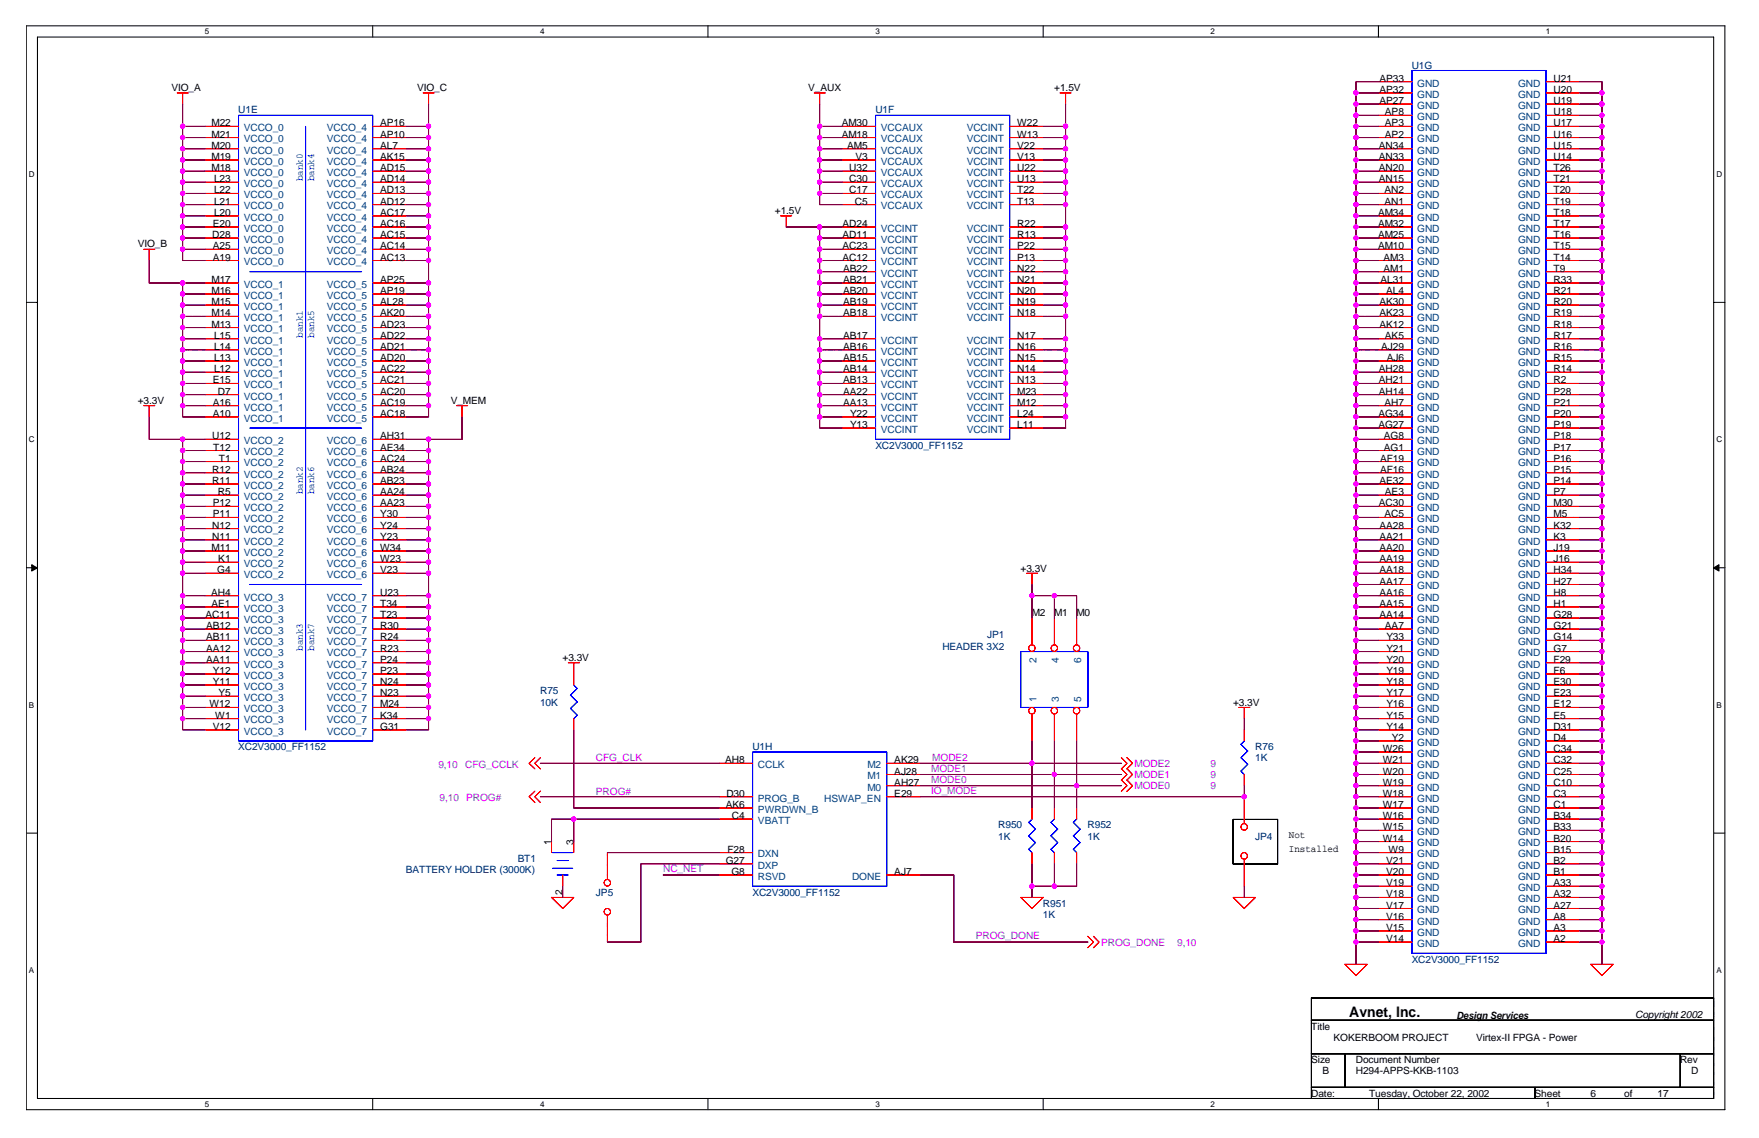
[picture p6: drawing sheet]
<svg xmlns="http://www.w3.org/2000/svg" width="432mm" height="279mm" viewBox="0 0 432 279" stroke-linecap="round" stroke-linejoin="round" font-family="sans-serif">
<defs><g id="words">
<text font-size="3.6" x="331.2" y="249.7">Avnet, Inc.</text>
<g font-size="2.5" fill="#000080">
<text x="346.5" y="16.9">U1G</text>
<text x="58.5" y="27.9">U1E</text>
<text x="214.9" y="27.9">U1F</text>
<text x="214.9" y="110.2">XC2V3000_FF1152</text>
<text x="231.4" y="159.5">HEADER 3X2</text>
<text x="242.3" y="156.8">JP1</text>
<text x="132.6" y="170.5">R75</text>
<text x="132.6" y="173.2">10K</text>
<text x="58.5" y="184.2">XC2V3000_FF1152</text>
<text x="184.7" y="184.2">U1H</text>
<text x="308.1" y="184.2">R76</text>
<text x="308.1" y="186.9">1K</text>
<text x="245.1" y="203.4">R950</text>
<text x="267" y="203.4">R952</text>
<text x="245.1" y="206.2">1K</text>
<text x="267" y="206.2">1K</text>
<text x="308.1" y="206.2">JP4</text>
<text x="99.7" y="214.4">BATTERY HOLDER (3000K)</text>
<text x="127.1" y="211.6">BT1</text>
<text x="146.3" y="219.9">JP5</text>
<text x="184.7" y="219.9">XC2V3000_FF1152</text>
<text x="256" y="222.6">R951</text>
<text x="256" y="225.3">1K</text>
<text x="346.5" y="236.3">XC2V3000_FF1152</text>
</g>
<g font-size="2.5">
<text x="42.1" y="22.4">VIO_A</text>
<text x="102.4" y="22.4">VIO_C</text>
<text x="198.4" y="22.4">V_AUX</text>
<text x="258.8" y="22.4">+1.5V</text>
<text x="338.6" y="20.1">AP33</text>
<text x="338.6" y="22.8">AP32</text>
<text x="381.4" y="20.1">U21</text>
<text x="381.4" y="22.8">U20</text>
<text x="338.6" y="25.6">AP27</text>
<text x="340" y="28.3">AP8</text>
<text x="381.4" y="25.6">U19</text>
<text x="381.4" y="28.3">U18</text>
<text x="51.9" y="33.8">M21</text>
<text x="51.9" y="31">M22</text>
<text x="93.3" y="33.8">AP10</text>
<text x="93.3" y="31">AP16</text>
<text x="206.6" y="31">AM30</text>
<text x="206.6" y="33.8">AM18</text>
<text x="249.7" y="31">W22</text>
<text x="249.7" y="33.8">W13</text>
<text x="340" y="31">AP3</text>
<text x="340" y="33.8">AP2</text>
<text x="381.4" y="31">U17</text>
<text x="381.4" y="33.8">U16</text>
<text x="51.9" y="39.3">M19</text>
<text x="51.9" y="36.5">M20</text>
<text x="93.3" y="39.3">AK15</text>
<text x="93.3" y="36.5">AL7</text>
<text x="208" y="36.5">AM5</text>
<text x="210" y="39.3">V3</text>
<text x="249.7" y="36.5">V22</text>
<text x="249.7" y="39.3">V13</text>
<text x="338.5" y="36.5">AN34</text>
<text x="338.5" y="39.3">AN33</text>
<text x="381.4" y="36.5">U15</text>
<text x="381.4" y="39.3">U14</text>
<text x="51.9" y="42">M18</text>
<text x="52.5" y="47.5">L22</text>
<text x="52.5" y="44.7">L23</text>
<text x="93.3" y="47.5">AD13</text>
<text x="93.3" y="44.7">AD14</text>
<text x="93.3" y="42">AD15</text>
<text x="208.5" y="42">U32</text>
<text x="208.5" y="44.7">C30</text>
<text x="208.5" y="47.5">C17</text>
<text x="249.7" y="42">U22</text>
<text x="249.7" y="44.7">U13</text>
<text x="249.7" y="47.5">T22</text>
<text x="338.5" y="42">AN20</text>
<text x="338.5" y="44.7">AN15</text>
<text x="339.9" y="47.5">AN2</text>
<text x="381.4" y="42">T26</text>
<text x="381.4" y="44.7">T21</text>
<text x="381.4" y="47.5">T20</text>
<text x="52.5" y="53">L20</text>
<text x="52.5" y="50.2">L21</text>
<text x="93.3" y="53">AC17</text>
<text x="93.3" y="50.2">AD12</text>
<text x="190.2" y="52.5">+1.5V</text>
<text x="209.8" y="50.2">C5</text>
<text x="249.7" y="50.2">T13</text>
<text x="338.3" y="53">AM34</text>
<text x="339.9" y="50.2">AN1</text>
<text x="381.4" y="50.2">T19</text>
<text x="381.4" y="53">T18</text>
<text x="52.1" y="58.5">D28</text>
<text x="52.2" y="55.8">E20</text>
<text x="93.3" y="58.5">AC15</text>
<text x="93.3" y="55.8">AC16</text>
<text x="206.8" y="55.8">AD24</text>
<text x="206.8" y="58.5">AD11</text>
<text x="249.7" y="55.8">R22</text>
<text x="249.7" y="58.5">R13</text>
<text x="338.3" y="55.8">AM32</text>
<text x="338.3" y="58.5">AM25</text>
<text x="381.4" y="55.8">T17</text>
<text x="381.4" y="58.5">T16</text>
<text x="33.8" y="60.7">VIO_B</text>
<text x="52.2" y="64">A19</text>
<text x="52.2" y="61.2">A25</text>
<text x="93.3" y="64">AC13</text>
<text x="93.3" y="61.2">AC14</text>
<text x="206.8" y="61.2">AC23</text>
<text x="206.8" y="64">AC12</text>
<text x="249.7" y="61.2">P22</text>
<text x="249.7" y="64">P13</text>
<text x="338.3" y="61.2">AM10</text>
<text x="339.6" y="64">AM3</text>
<text x="381.4" y="61.2">T15</text>
<text x="381.4" y="64">T14</text>
<text x="51.9" y="69.5">M17</text>
<text x="93.3" y="69.5">AP25</text>
<text x="207" y="66.7">AB22</text>
<text x="207" y="69.5">AB21</text>
<text x="249.7" y="66.7">N22</text>
<text x="249.7" y="69.5">N21</text>
<text x="338.9" y="69.5">AL31</text>
<text x="339.6" y="66.7">AM1</text>
<text x="381.4" y="66.7">T9</text>
<text x="381.4" y="69.5">R33</text>
<text x="51.9" y="77.7">M14</text>
<text x="51.9" y="74.9">M15</text>
<text x="51.9" y="72.2">M16</text>
<text x="93.3" y="77.7">AK20</text>
<text x="93.3" y="74.9">AL28</text>
<text x="93.3" y="72.2">AP19</text>
<text x="207" y="72.2">AB20</text>
<text x="207" y="74.9">AB19</text>
<text x="207" y="77.7">AB18</text>
<text x="249.7" y="72.2">N20</text>
<text x="249.7" y="74.9">N19</text>
<text x="249.7" y="77.7">N18</text>
<text x="338.6" y="74.9">AK30</text>
<text x="338.6" y="77.7">AK23</text>
<text x="340.3" y="72.2">AL4</text>
<text x="381.4" y="72.2">R21</text>
<text x="381.4" y="74.9">R20</text>
<text x="381.4" y="77.7">R19</text>
<text x="51.9" y="80.4">M13</text>
<text x="52.5" y="83.2">L15</text>
<text x="93.3" y="83.2">AD22</text>
<text x="93.3" y="80.4">AD23</text>
<text x="207" y="83.2">AB17</text>
<text x="249.7" y="83.2">N17</text>
<text x="338.6" y="80.4">AK12</text>
<text x="340" y="83.2">AK5</text>
<text x="381.4" y="80.4">R18</text>
<text x="381.4" y="83.2">R17</text>
<text x="52.5" y="88.6">L13</text>
<text x="52.5" y="85.9">L14</text>
<text x="93.3" y="88.6">AD20</text>
<text x="93.3" y="85.9">AD21</text>
<text x="207" y="85.9">AB16</text>
<text x="207" y="88.6">AB15</text>
<text x="249.7" y="85.9">N16</text>
<text x="249.7" y="88.6">N15</text>
<text x="339" y="85.9">AJ29</text>
<text x="340.4" y="88.6">AJ6</text>
<text x="381.4" y="85.9">R16</text>
<text x="381.4" y="88.6">R15</text>
<text x="52.2" y="94.1">E15</text>
<text x="52.5" y="91.4">L12</text>
<text x="93.3" y="91.4">AC22</text>
<text x="93.3" y="94.1">AC21</text>
<text x="207" y="91.4">AB14</text>
<text x="207" y="94.1">AB13</text>
<text x="249.7" y="91.4">N14</text>
<text x="249.7" y="94.1">N13</text>
<text x="338.5" y="91.4">AH28</text>
<text x="338.5" y="94.1">AH21</text>
<text x="381.4" y="91.4">R14</text>
<text x="381.4" y="94.1">R2</text>
<text x="33.8" y="99.2">+3.3V</text>
<text x="52.2" y="99.6">A16</text>
<text x="53.5" y="96.9">D7</text>
<text x="93.3" y="99.6">AC19</text>
<text x="93.3" y="96.9">AC20</text>
<text x="110.7" y="99.2">V_MEM</text>
<text x="207" y="96.9">AA22</text>
<text x="207" y="99.6">AA13</text>
<text x="249.7" y="96.9">M23</text>
<text x="249.7" y="99.6">M12</text>
<text x="338.5" y="96.9">AH14</text>
<text x="339.9" y="99.6">AH7</text>
<text x="381.4" y="96.9">P28</text>
<text x="381.4" y="99.6">P21</text>
<text x="52.1" y="107.9">U12</text>
<text x="52.2" y="102.4">A10</text>
<text x="93.3" y="107.9">AH31</text>
<text x="93.3" y="102.4">AC18</text>
<text x="208.7" y="102.4">Y22</text>
<text x="208.7" y="105.1">Y13</text>
<text x="249.7" y="102.4">L24</text>
<text x="249.7" y="105.1">L11</text>
<text x="338.4" y="102.4">AG34</text>
<text x="338.4" y="105.1">AG27</text>
<text x="339.7" y="107.9">AG8</text>
<text x="381.4" y="102.4">P20</text>
<text x="381.4" y="105.1">P19</text>
<text x="381.4" y="107.9">P18</text>
<text x="52.4" y="110.6">T12</text>
<text x="53.7" y="113.3">T1</text>
<text x="93.3" y="113.3">AC24</text>
<text x="93.3" y="110.6">AE34</text>
<text x="338.8" y="113.3">AF19</text>
<text x="339.7" y="110.6">AG1</text>
<text x="381.4" y="110.6">P17</text>
<text x="381.4" y="113.3">P16</text>
<text x="52.1" y="118.8">R11</text>
<text x="52.1" y="116.1">R12</text>
<text x="93.3" y="118.8">AB23</text>
<text x="93.3" y="116.1">AB24</text>
<text x="338.6" y="118.8">AE32</text>
<text x="338.8" y="116.1">AF16</text>
<text x="381.4" y="116.1">P15</text>
<text x="381.4" y="118.8">P14</text>
<text x="52.2" y="124.3">P12</text>
<text x="53.5" y="121.6">R5</text>
<text x="93.3" y="124.3">AA23</text>
<text x="93.3" y="121.6">AA24</text>
<text x="338.5" y="124.3">AC30</text>
<text x="340" y="121.6">AE3</text>
<text x="381.4" y="121.6">P7</text>
<text x="381.4" y="124.3">M30</text>
<text x="52.1" y="129.8">N12</text>
<text x="52.2" y="127">P11</text>
<text x="93.3" y="129.8">Y24</text>
<text x="93.3" y="127">Y30</text>
<text x="338.6" y="129.8">AA28</text>
<text x="339.9" y="127">AC5</text>
<text x="381.4" y="127">M5</text>
<text x="381.4" y="129.8">K32</text>
<text x="51.9" y="135.3">M11</text>
<text x="52.1" y="132.5">N11</text>
<text x="93.3" y="135.3">W34</text>
<text x="93.3" y="132.5">Y23</text>
<text x="338.6" y="132.5">AA21</text>
<text x="338.6" y="135.3">AA20</text>
<text x="381.4" y="132.5">K3</text>
<text x="381.4" y="135.3">J19</text>
<text x="53.3" y="140.8">G4</text>
<text x="53.6" y="138">K1</text>
<text x="93.3" y="140.8">V23</text>
<text x="93.3" y="138">W23</text>
<text x="250.5" y="140.3">+3.3V</text>
<text x="338.6" y="138">AA19</text>
<text x="338.6" y="140.8">AA18</text>
<text x="338.6" y="143.5">AA17</text>
<text x="381.4" y="138">J16</text>
<text x="381.4" y="140.8">H34</text>
<text x="381.4" y="143.5">H27</text>
<text x="51.8" y="146.3">AH4</text>
<text x="51.9" y="149">AE1</text>
<text x="93.3" y="149">T34</text>
<text x="93.3" y="146.3">U23</text>
<text x="338.6" y="146.3">AA16</text>
<text x="338.6" y="149">AA15</text>
<text x="381.4" y="146.3">H8</text>
<text x="381.4" y="149">H1</text>
<text x="50.5" y="151.8">AC11</text>
<text x="50.6" y="154.5">AB12</text>
<text x="93.3" y="154.5">R30</text>
<text x="93.3" y="151.8">T23</text>
<text x="253.3" y="151.3">M2</text>
<text x="258.8" y="151.3">M1</text>
<text x="264.2" y="151.3">M0</text>
<text x="338.6" y="151.8">AA14</text>
<text x="340" y="154.5">AA7</text>
<text x="381.4" y="151.8">G28</text>
<text x="381.4" y="154.5">G21</text>
<text x="50.6" y="157.2">AB11</text>
<text x="50.6" y="160">AA12</text>
<text x="93.3" y="157.2">R24</text>
<text x="93.3" y="160">R23</text>
<text x="340.3" y="157.2">Y33</text>
<text x="340.3" y="160">Y21</text>
<text x="381.4" y="157.2">G14</text>
<text x="381.4" y="160">G7</text>
<text x="50.6" y="162.7">AA11</text>
<text x="52.3" y="165.5">Y12</text>
<text x="93.3" y="162.7">P24</text>
<text x="93.3" y="165.5">P23</text>
<text x="138.1" y="162.3">+3.3V</text>
<text x="340.3" y="162.7">Y20</text>
<text x="340.3" y="165.5">Y19</text>
<text x="381.4" y="162.7">F29</text>
<text x="381.4" y="165.5">F6</text>
<text x="51.4" y="173.7">W12</text>
<text x="52.3" y="168.2">Y11</text>
<text x="53.6" y="170.9">Y5</text>
<text x="93.3" y="168.2">N24</text>
<text x="93.3" y="170.9">N23</text>
<text x="93.3" y="173.7">M24</text>
<text x="302.7" y="173.2">+3.3V</text>
<text x="340.3" y="168.2">Y18</text>
<text x="340.3" y="170.9">Y17</text>
<text x="340.3" y="173.7">Y16</text>
<text x="381.4" y="168.2">E30</text>
<text x="381.4" y="170.9">E23</text>
<text x="381.4" y="173.7">E12</text>
<text x="52.2" y="179.2">V12</text>
<text x="52.8" y="176.4">W1</text>
<text x="93.3" y="176.4">K34</text>
<text x="93.3" y="179.2">G31</text>
<text x="340.3" y="176.4">Y15</text>
<text x="340.3" y="179.2">Y14</text>
<text x="381.4" y="176.4">E5</text>
<text x="381.4" y="179.2">D31</text>
<text x="339.5" y="184.7">W26</text>
<text x="341.7" y="181.9">Y2</text>
<text x="381.4" y="181.9">D4</text>
<text x="381.4" y="184.7">C34</text>
<text x="178" y="187.4">AH8</text>
<text x="219.5" y="190.2">AJ28</text>
<text x="219.5" y="187.4">AK29</text>
<text x="339.5" y="187.4">W21</text>
<text x="339.5" y="190.2">W20</text>
<text x="381.4" y="187.4">C32</text>
<text x="381.4" y="190.2">C25</text>
<text x="178.3" y="195.6">D30</text>
<text x="219.5" y="192.9">AH27</text>
<text x="219.5" y="195.6">E29</text>
<text x="339.5" y="192.9">W19</text>
<text x="339.5" y="195.6">W18</text>
<text x="381.4" y="192.9">C10</text>
<text x="381.4" y="195.6">C3</text>
<text x="178.1" y="198.4">AK6</text>
<text x="179.7" y="201.1">C4</text>
<text x="339.5" y="198.4">W17</text>
<text x="339.5" y="201.1">W16</text>
<text x="339.5" y="203.9">W15</text>
<text x="381.4" y="198.4">C1</text>
<text x="381.4" y="201.1">B34</text>
<text x="381.4" y="203.9">B33</text>
<text x="135.3" y="207.5" transform="rotate(-90 135.3 207.5)">1</text>
<text x="140.8" y="207.5" transform="rotate(-90 140.8 207.5)">3</text>
<text x="178.6" y="209.3">F28</text>
<text x="316.4" y="205.9">Not</text>
<text x="316.4" y="209.3">Installed</text>
<text x="339.5" y="206.6">W14</text>
<text x="340.8" y="209.3">W9</text>
<text x="381.4" y="206.6">B20</text>
<text x="381.4" y="209.3">B15</text>
<text x="178.2" y="212.1">G27</text>
<text x="179.5" y="214.8">G8</text>
<text x="219.5" y="214.8">AJ7</text>
<text x="340.3" y="212.1">V21</text>
<text x="340.3" y="214.8">V20</text>
<text x="381.4" y="212.1">B2</text>
<text x="381.4" y="214.8">B1</text>
<text x="138" y="219.7" transform="rotate(-90 138 219.7)">2</text>
<text x="340.3" y="217.6">V19</text>
<text x="340.3" y="220.3">V18</text>
<text x="381.4" y="217.6">A33</text>
<text x="381.4" y="220.3">A32</text>
<text x="340.3" y="223.1">V17</text>
<text x="340.3" y="225.8">V16</text>
<text x="381.4" y="223.1">A27</text>
<text x="381.4" y="225.8">A8</text>
<text x="340.3" y="228.6">V15</text>
<text x="340.3" y="231.3">V14</text>
<text x="381.4" y="228.6">A3</text>
<text x="381.4" y="231.3">A2</text>
<text x="357.5" y="250.1">Design Services</text>
<text x="401.4" y="250">Copyright 2002</text>
<text x="321.9" y="252.8">Title</text>
<text x="327.4" y="255.5">KOKERBOOM PROJECT</text>
<text x="362.4" y="255.5">Virtex-II FPGA - Power</text>
<text x="321.9" y="261">Size</text>
<text x="324.6" y="263.8">B</text>
<text x="332.8" y="263.8">H294-APPS-KKB-1103</text>
<text x="332.8" y="261">Document Number</text>
<text x="412.4" y="261">Rev</text>
<text x="415.1" y="263.8">D</text>
<text x="321.9" y="269.2">Date:</text>
<text x="336.1" y="269.2">Tuesday, October 22, 2002</text>
<text x="376.7" y="269.2">Sheet</text>
<text x="390.4" y="269.2">6</text>
<text x="398.7" y="269.2">of</text>
<text x="406.9" y="269.2">17</text>
</g>
<g font-size="2.5" fill="#004080">
<text x="347.9" y="21.3">GND</text>
<text x="372.7" y="21.3">GND</text>
<text x="347.9" y="24">GND</text>
<text x="347.9" y="26.8">GND</text>
<text x="347.9" y="29.5">GND</text>
<text x="372.7" y="24">GND</text>
<text x="372.7" y="26.8">GND</text>
<text x="372.7" y="29.5">GND</text>
<text x="59.9" y="35">VCCO_0</text>
<text x="59.9" y="32.2">VCCO_0</text>
<text x="80.3" y="35">VCCO_4</text>
<text x="80.3" y="32.2">VCCO_4</text>
<text x="216.2" y="32.2">VCCAUX</text>
<text x="216.2" y="35">VCCAUX</text>
<text x="237.3" y="32.2">VCCINT</text>
<text x="237.3" y="35">VCCINT</text>
<text x="347.9" y="32.2">GND</text>
<text x="347.9" y="35">GND</text>
<text x="372.7" y="32.2">GND</text>
<text x="372.7" y="35">GND</text>
<text x="59.9" y="40.5">VCCO_0</text>
<text x="59.9" y="37.7">VCCO_0</text>
<text x="80.3" y="40.5">VCCO_4</text>
<text x="80.3" y="37.7">VCCO_4</text>
<text x="216.2" y="37.7">VCCAUX</text>
<text x="216.2" y="40.5">VCCAUX</text>
<text x="237.3" y="37.7">VCCINT</text>
<text x="237.3" y="40.5">VCCINT</text>
<text x="347.9" y="37.7">GND</text>
<text x="347.9" y="40.5">GND</text>
<text x="372.7" y="37.7">GND</text>
<text x="372.7" y="40.5">GND</text>
<text x="59.9" y="45.9">VCCO_0</text>
<text x="59.9" y="43.2">VCCO_0</text>
<text x="80.3" y="45.9">VCCO_4</text>
<text x="80.3" y="43.2">VCCO_4</text>
<text x="216.2" y="43.2">VCCAUX</text>
<text x="216.2" y="45.9">VCCAUX</text>
<text x="237.3" y="43.2">VCCINT</text>
<text x="237.3" y="45.9">VCCINT</text>
<text x="347.9" y="43.2">GND</text>
<text x="347.9" y="45.9">GND</text>
<text x="372.7" y="43.2">GND</text>
<text x="372.7" y="45.9">GND</text>
<text x="59.9" y="51.4">VCCO_0</text>
<text x="59.9" y="48.7">VCCO_0</text>
<text x="80.3" y="51.4">VCCO_4</text>
<text x="80.3" y="48.7">VCCO_4</text>
<text x="216.2" y="48.7">VCCAUX</text>
<text x="216.2" y="51.4">VCCAUX</text>
<text x="237.3" y="48.7">VCCINT</text>
<text x="237.3" y="51.4">VCCINT</text>
<text x="347.9" y="48.7">GND</text>
<text x="347.9" y="51.4">GND</text>
<text x="372.7" y="48.7">GND</text>
<text x="372.7" y="51.4">GND</text>
<text x="59.9" y="59.6">VCCO_0</text>
<text x="59.9" y="56.9">VCCO_0</text>
<text x="59.9" y="54.2">VCCO_0</text>
<text x="80.3" y="59.6">VCCO_4</text>
<text x="80.3" y="56.9">VCCO_4</text>
<text x="80.3" y="54.2">VCCO_4</text>
<text x="216.2" y="56.9">VCCINT</text>
<text x="216.2" y="59.6">VCCINT</text>
<text x="237.3" y="56.9">VCCINT</text>
<text x="237.3" y="59.6">VCCINT</text>
<text x="347.9" y="54.2">GND</text>
<text x="347.9" y="56.9">GND</text>
<text x="347.9" y="59.6">GND</text>
<text x="372.7" y="54.2">GND</text>
<text x="372.7" y="56.9">GND</text>
<text x="372.7" y="59.6">GND</text>
<text x="59.9" y="65.2">VCCO_0</text>
<text x="59.9" y="62.4">VCCO_0</text>
<text x="80.3" y="65.2">VCCO_4</text>
<text x="80.3" y="62.4">VCCO_4</text>
<text x="216.2" y="62.4">VCCINT</text>
<text x="216.2" y="65.2">VCCINT</text>
<text x="237.3" y="62.4">VCCINT</text>
<text x="237.3" y="65.2">VCCINT</text>
<text x="347.9" y="62.4">GND</text>
<text x="347.9" y="65.2">GND</text>
<text x="372.7" y="62.4">GND</text>
<text x="372.7" y="65.2">GND</text>
<text x="59.9" y="70.7">VCCO_1</text>
<text x="80.3" y="70.7">VCCO_5</text>
<text x="216.2" y="67.9">VCCINT</text>
<text x="216.2" y="70.7">VCCINT</text>
<text x="237.3" y="67.9">VCCINT</text>
<text x="237.3" y="70.7">VCCINT</text>
<text x="347.9" y="67.9">GND</text>
<text x="347.9" y="70.7">GND</text>
<text x="372.7" y="67.9">GND</text>
<text x="372.7" y="70.7">GND</text>
<text x="59.9" y="76.1">VCCO_1</text>
<text x="59.9" y="73.4">VCCO_1</text>
<text x="80.3" y="76.1">VCCO_5</text>
<text x="80.3" y="73.4">VCCO_5</text>
<text x="216.2" y="73.4">VCCINT</text>
<text x="216.2" y="76.1">VCCINT</text>
<text x="237.3" y="73.4">VCCINT</text>
<text x="237.3" y="76.1">VCCINT</text>
<text x="347.9" y="73.4">GND</text>
<text x="347.9" y="76.1">GND</text>
<text x="372.7" y="73.4">GND</text>
<text x="372.7" y="76.1">GND</text>
<text x="59.9" y="81.6">VCCO_1</text>
<text x="59.9" y="78.9">VCCO_1</text>
<text x="80.3" y="81.6">VCCO_5</text>
<text x="80.3" y="78.9">VCCO_5</text>
<text x="216.2" y="78.9">VCCINT</text>
<text x="237.3" y="78.9">VCCINT</text>
<text x="347.9" y="78.9">GND</text>
<text x="347.9" y="81.6">GND</text>
<text x="372.7" y="78.9">GND</text>
<text x="372.7" y="81.6">GND</text>
<text x="59.9" y="89.8">VCCO_1</text>
<text x="59.9" y="87.1">VCCO_1</text>
<text x="59.9" y="84.4">VCCO_1</text>
<text x="80.3" y="89.8">VCCO_5</text>
<text x="80.3" y="87.1">VCCO_5</text>
<text x="80.3" y="84.4">VCCO_5</text>
<text x="216.2" y="84.4">VCCINT</text>
<text x="216.2" y="87.1">VCCINT</text>
<text x="216.2" y="89.8">VCCINT</text>
<text x="237.3" y="84.4">VCCINT</text>
<text x="237.3" y="87.1">VCCINT</text>
<text x="237.3" y="89.8">VCCINT</text>
<text x="347.9" y="84.4">GND</text>
<text x="347.9" y="87.1">GND</text>
<text x="347.9" y="89.8">GND</text>
<text x="372.7" y="84.4">GND</text>
<text x="372.7" y="87.1">GND</text>
<text x="372.7" y="89.8">GND</text>
<text x="59.9" y="92.6">VCCO_1</text>
<text x="59.9" y="95.3">VCCO_1</text>
<text x="80.3" y="92.6">VCCO_5</text>
<text x="80.3" y="95.3">VCCO_5</text>
<text x="216.2" y="92.6">VCCINT</text>
<text x="216.2" y="95.3">VCCINT</text>
<text x="237.3" y="92.6">VCCINT</text>
<text x="237.3" y="95.3">VCCINT</text>
<text x="347.9" y="92.6">GND</text>
<text x="347.9" y="95.3">GND</text>
<text x="372.7" y="92.6">GND</text>
<text x="372.7" y="95.3">GND</text>
<text x="59.9" y="100.8">VCCO_1</text>
<text x="59.9" y="98.1">VCCO_1</text>
<text x="80.3" y="100.8">VCCO_5</text>
<text x="80.3" y="98.1">VCCO_5</text>
<text x="216.2" y="98.1">VCCINT</text>
<text x="216.2" y="100.8">VCCINT</text>
<text x="237.3" y="98.1">VCCINT</text>
<text x="237.3" y="100.8">VCCINT</text>
<text x="347.9" y="98.1">GND</text>
<text x="347.9" y="100.8">GND</text>
<text x="372.7" y="98.1">GND</text>
<text x="372.7" y="100.8">GND</text>
<text x="59.9" y="103.5">VCCO_1</text>
<text x="80.3" y="103.5">VCCO_5</text>
<text x="216.2" y="103.5">VCCINT</text>
<text x="216.2" y="106.3">VCCINT</text>
<text x="237.3" y="103.5">VCCINT</text>
<text x="237.3" y="106.3">VCCINT</text>
<text x="347.9" y="103.5">GND</text>
<text x="347.9" y="106.3">GND</text>
<text x="372.7" y="103.5">GND</text>
<text x="372.7" y="106.3">GND</text>
<text x="59.9" y="111.8">VCCO_2</text>
<text x="59.9" y="109.1">VCCO_2</text>
<text x="80.3" y="111.8">VCCO_6</text>
<text x="80.3" y="109.1">VCCO_6</text>
<text x="347.9" y="109.1">GND</text>
<text x="347.9" y="111.8">GND</text>
<text x="372.7" y="109.1">GND</text>
<text x="372.7" y="111.8">GND</text>
<text x="59.9" y="117.3">VCCO_2</text>
<text x="59.9" y="114.5">VCCO_2</text>
<text x="80.3" y="117.3">VCCO_6</text>
<text x="80.3" y="114.5">VCCO_6</text>
<text x="347.9" y="114.5">GND</text>
<text x="347.9" y="117.3">GND</text>
<text x="372.7" y="114.5">GND</text>
<text x="372.7" y="117.3">GND</text>
<text x="59.9" y="125.5">VCCO_2</text>
<text x="59.9" y="122.8">VCCO_2</text>
<text x="59.9" y="120">VCCO_2</text>
<text x="80.3" y="125.5">VCCO_6</text>
<text x="80.3" y="122.8">VCCO_6</text>
<text x="80.3" y="120">VCCO_6</text>
<text x="347.9" y="120">GND</text>
<text x="347.9" y="122.8">GND</text>
<text x="347.9" y="125.5">GND</text>
<text x="372.7" y="120">GND</text>
<text x="372.7" y="122.8">GND</text>
<text x="372.7" y="125.5">GND</text>
<text x="59.9" y="131">VCCO_2</text>
<text x="59.9" y="128.2">VCCO_2</text>
<text x="80.3" y="131">VCCO_6</text>
<text x="80.3" y="128.2">VCCO_6</text>
<text x="347.9" y="128.2">GND</text>
<text x="347.9" y="131">GND</text>
<text x="372.7" y="128.2">GND</text>
<text x="372.7" y="131">GND</text>
<text x="59.9" y="136.5">VCCO_2</text>
<text x="59.9" y="133.7">VCCO_2</text>
<text x="80.3" y="136.5">VCCO_6</text>
<text x="80.3" y="133.7">VCCO_6</text>
<text x="347.9" y="133.7">GND</text>
<text x="347.9" y="136.5">GND</text>
<text x="372.7" y="133.7">GND</text>
<text x="372.7" y="136.5">GND</text>
<text x="59.9" y="141.9">VCCO_2</text>
<text x="59.9" y="139.2">VCCO_2</text>
<text x="80.3" y="141.9">VCCO_6</text>
<text x="80.3" y="139.2">VCCO_6</text>
<text x="347.9" y="139.2">GND</text>
<text x="347.9" y="141.9">GND</text>
<text x="372.7" y="139.2">GND</text>
<text x="372.7" y="141.9">GND</text>
<text x="59.9" y="147.4">VCCO_3</text>
<text x="80.3" y="147.4">VCCO_7</text>
<text x="347.9" y="144.7">GND</text>
<text x="347.9" y="147.4">GND</text>
<text x="372.7" y="144.7">GND</text>
<text x="372.7" y="147.4">GND</text>
<text x="59.9" y="155.7">VCCO_3</text>
<text x="59.9" y="153">VCCO_3</text>
<text x="59.9" y="150.2">VCCO_3</text>
<text x="80.3" y="155.7">VCCO_7</text>
<text x="80.3" y="153">VCCO_7</text>
<text x="80.3" y="150.2">VCCO_7</text>
<text x="347.9" y="150.2">GND</text>
<text x="347.9" y="153">GND</text>
<text x="347.9" y="155.7">GND</text>
<text x="372.7" y="150.2">GND</text>
<text x="372.7" y="152.9">GND</text>
<text x="372.7" y="155.7">GND</text>
<text x="59.9" y="158.4">VCCO_3</text>
<text x="59.9" y="161.2">VCCO_3</text>
<text x="80.3" y="158.4">VCCO_7</text>
<text x="80.3" y="161.2">VCCO_7</text>
<text x="347.9" y="158.4">GND</text>
<text x="347.9" y="161.2">GND</text>
<text x="372.7" y="158.4">GND</text>
<text x="372.7" y="161.2">GND</text>
<text x="59.9" y="163.9">VCCO_3</text>
<text x="59.9" y="166.7">VCCO_3</text>
<text x="80.3" y="163.9">VCCO_7</text>
<text x="80.3" y="166.7">VCCO_7</text>
<text x="254.4" y="162.8" transform="rotate(-90 254.4 162.8)">2</text>
<text x="259.9" y="162.8" transform="rotate(-90 259.9 162.8)">4</text>
<text x="265.4" y="162.8" transform="rotate(-90 265.4 162.8)">6</text>
<text x="347.9" y="163.9">GND</text>
<text x="347.9" y="166.7">GND</text>
<text x="372.7" y="163.9">GND</text>
<text x="372.7" y="166.7">GND</text>
<text x="59.9" y="169.4">VCCO_3</text>
<text x="59.9" y="172.1">VCCO_3</text>
<text x="80.3" y="169.4">VCCO_7</text>
<text x="80.3" y="172.1">VCCO_7</text>
<text x="254.4" y="172.4" transform="rotate(-90 254.4 172.4)">1</text>
<text x="259.9" y="172.4" transform="rotate(-90 259.9 172.4)">3</text>
<text x="265.4" y="172.4" transform="rotate(-90 265.4 172.4)">5</text>
<text x="347.9" y="169.4">GND</text>
<text x="347.9" y="172.1">GND</text>
<text x="372.7" y="169.4">GND</text>
<text x="372.7" y="172.1">GND</text>
<text x="59.9" y="174.9">VCCO_3</text>
<text x="59.9" y="177.6">VCCO_3</text>
<text x="80.3" y="174.9">VCCO_7</text>
<text x="80.3" y="177.6">VCCO_7</text>
<text x="347.9" y="174.9">GND</text>
<text x="347.9" y="177.6">GND</text>
<text x="372.7" y="174.9">GND</text>
<text x="372.7" y="177.6">GND</text>
<text x="59.9" y="180.4">VCCO_3</text>
<text x="80.3" y="180.4">VCCO_7</text>
<text x="347.9" y="180.4">GND</text>
<text x="347.9" y="183.1">GND</text>
<text x="347.9" y="185.8">GND</text>
<text x="372.7" y="180.4">GND</text>
<text x="372.7" y="183.1">GND</text>
<text x="372.7" y="185.8">GND</text>
<text x="186.1" y="188.6">CCLK</text>
<text x="212.9" y="191.3">M1</text>
<text x="212.9" y="188.6">M2</text>
<text x="347.9" y="188.6">GND</text>
<text x="347.9" y="191.3">GND</text>
<text x="372.7" y="188.6">GND</text>
<text x="372.7" y="191.3">GND</text>
<text x="186.1" y="196.8">PROG_B</text>
<text x="202.3" y="196.8">HSWAP_EN</text>
<text x="212.9" y="194.1">M0</text>
<text x="347.9" y="194.1">GND</text>
<text x="347.9" y="196.8">GND</text>
<text x="372.7" y="194.1">GND</text>
<text x="372.7" y="196.8">GND</text>
<text x="186.1" y="199.6">PWRDWN_B</text>
<text x="186.1" y="202.3">VBATT</text>
<text x="347.9" y="199.6">GND</text>
<text x="347.9" y="202.3">GND</text>
<text x="372.7" y="199.6">GND</text>
<text x="372.7" y="202.3">GND</text>
<text x="347.9" y="205.1">GND</text>
<text x="347.9" y="207.8">GND</text>
<text x="372.7" y="205.1">GND</text>
<text x="372.7" y="207.8">GND</text>
<text x="186.1" y="210.5">DXN</text>
<text x="186.1" y="213.3">DXP</text>
<text x="347.9" y="210.5">GND</text>
<text x="347.9" y="213.3">GND</text>
<text x="372.7" y="210.5">GND</text>
<text x="372.7" y="213.3">GND</text>
<text x="186.1" y="216">RSVD</text>
<text x="209.2" y="216">DONE</text>
<text x="347.9" y="216">GND</text>
<text x="347.9" y="218.8">GND</text>
<text x="347.9" y="221.5">GND</text>
<text x="372.7" y="216">GND</text>
<text x="372.7" y="218.8">GND</text>
<text x="372.7" y="221.5">GND</text>
<text x="347.9" y="224.2">GND</text>
<text x="347.9" y="227">GND</text>
<text x="372.7" y="224.2">GND</text>
<text x="372.7" y="227">GND</text>
<text x="347.9" y="229.7">GND</text>
<text x="347.9" y="232.5">GND</text>
<text x="372.7" y="229.7">GND</text>
<text x="372.7" y="232.5">GND</text>
</g>
<g font-size="2.5" fill="#00f">
<text x="74.3" y="44.5" transform="rotate(-90 74.3 44.5)">bank0</text>
<text x="77.1" y="44.5" transform="rotate(-90 77.1 44.5)">bank4</text>
<text x="74.3" y="82.9" transform="rotate(-90 74.3 82.9)">bank1</text>
<text x="77.1" y="82.9" transform="rotate(-90 77.1 82.9)">bank5</text>
<text x="74.3" y="121.3" transform="rotate(-90 74.3 121.3)">bank2</text>
<text x="77.1" y="121.3" transform="rotate(-90 77.1 121.3)">bank6</text>
<text x="74.3" y="159.8" transform="rotate(-90 74.3 159.8)">bank3</text>
<text x="77.1" y="159.8" transform="rotate(-90 77.1 159.8)">bank7</text>
</g>
<g font-size="2.5" fill="#8000ff">
<text x="107.6" y="188.6">9,10</text>
<text x="114.2" y="188.6">CFG_CCLK</text>
<text x="146.3" y="186.9">CFG_CLK</text>
<text x="228.6" y="189.4">MODE1</text>
<text x="228.9" y="186.9">MODE2</text>
<text x="278.5" y="188.3">MODE2</text>
<text x="278.5" y="191.1">MODE1</text>
<text x="297.2" y="188.3">9</text>
<text x="297.2" y="191.1">9</text>
<text x="107.9" y="196.6">9,10</text>
<text x="114.5" y="196.6">PROG#</text>
<text x="146.3" y="195.2">PROG#</text>
<text x="228.6" y="192.2">MODE0</text>
<text x="228.6" y="194.9">IO_MODE</text>
<text x="278.5" y="193.8">MODE0</text>
<text x="297.2" y="193.8">9</text>
<text x="162.8" y="214.1">NC_NET</text>
<text x="239.6" y="230.6">PROG_DONE</text>
<text x="270.3" y="232.2">PROG_DONE</text>
<text x="289" y="232.2">9,10</text>
</g>
<g font-size="2">
<text x="50.3" y="8.5">5</text>
<text x="132.6" y="8.5">4</text>
<text x="214.9" y="8.5">3</text>
<text x="297.2" y="8.5">2</text>
<text x="379.5" y="8.5">1</text>
<text x="7.1" y="43.5">D</text>
<text x="421.3" y="43.5">D</text>
<text x="7.1" y="108.6">C</text>
<text x="421.3" y="108.6">C</text>
<text x="7.1" y="173.8">B</text>
<text x="421.3" y="173.8">B</text>
<text x="7.1" y="238.9">A</text>
<text x="421.3" y="238.9">A</text>
<text x="50.3" y="271.8">5</text>
<text x="132.6" y="271.8">4</text>
<text x="214.9" y="271.8">3</text>
<text x="297.2" y="271.8">2</text>
<text x="379.5" y="271.8">1</text>
</g>
</g></defs>
<path d="M6.4 6.3h417v266.2h-417zM9.2 9.1h411.5v260.6h-411.5z" fill="none" stroke="#000" stroke-width=".25"/>
<g fill="#fff">
<path d="M50.3 6.7h1.1v2.2h-1.1z"/>
<path d="M50.3 270h1.1v2.2h-1.1z"/>
</g>
<path d="M91.5 6.3v2.8M91.5 269.7v2.8" fill="none" stroke="#000" stroke-width=".25"/>
<g fill="#fff">
<path d="M132.6 6.7h1.1v2.2h-1.1z"/>
<path d="M132.6 270h1.1v2.2h-1.1z"/>
</g>
<path d="M173.8 6.3v2.8M173.8 269.7v2.8" fill="none" stroke="#000" stroke-width=".25"/>
<g fill="#fff">
<path d="M214.9 6.7h1.1v2.2h-1.1z"/>
<path d="M214.9 270h1.1v2.2h-1.1z"/>
</g>
<path d="M256.1 6.3v2.8M256.1 269.7v2.8" fill="none" stroke="#000" stroke-width=".25"/>
<g fill="#fff">
<path d="M297.2 6.7h1.1v2.2h-1.1z"/>
<path d="M297.2 270h1.1v2.2h-1.1z"/>
</g>
<path d="M338.4 6.3v2.8M338.4 269.7v2.8" fill="none" stroke="#000" stroke-width=".25"/>
<g fill="#fff">
<path d="M379.5 6.7h1.1v2.2h-1.1z"/>
<path d="M379.5 270h1.1v2.2h-1.1z"/>
<path d="M7.1 41.7h1.4v2.2h-1.4z"/>
<path d="M421.3 41.7h1.4v2.2h-1.4z"/>
<path d="M7.1 106.8h1.4v2.3h-1.4z"/>
<path d="M421.3 106.8h1.4v2.3h-1.4z"/>
</g>
<path d="M6.4 74.2h2.8M420.7 74.2h2.7" fill="none" stroke="#000" stroke-width=".25"/>
<g fill="#fff">
<path d="M7.1 172h1.3v2.2h-1.3z"/>
<path d="M421.3 172h1.4v2.2h-1.4z"/>
</g>
<path d="M6.4 139.4h2.8M420.7 139.4h2.7" fill="none" stroke="#000" stroke-width=".25"/>
<g fill="#000" stroke="#000" stroke-width=".25">
<path d="M7.8 138.6l1.3 .8-1.3 .8z" fill-rule="evenodd"/>
<path d="M420.6 139.4l1.4-.8v1.6z" fill-rule="evenodd"/>
</g>
<g fill="#fff">
<path d="M7.1 237.2h1.3v2.2h-1.3z"/>
<path d="M421.3 237.2h1.4v2.2h-1.4z"/>
</g>
<path d="M6.4 204.5h2.8M302.7 201.2h10.9v10.9h-10.9zM420.7 204.5h2.7M321.9 245h98.8v24.7h-98.8zM321.9 250.5h98.8M321.9 258.7h98.8M330.2 258.7v8.2M412.5 258.7v8.2M321.9 266.9h98.8M376.8 266.9v2.8" fill="none" stroke="#000" stroke-width=".25"/>
<g fill="none" stroke="#f00" stroke-width=".25">
<path d="M43.5 22.8h2.8M44.8 22.8v2.8M50.3 31h8.3M50.3 33.8h8.3M50.3 36.5h8.3M50.3 39.3h8.3M91.5 31h8.2M91.5 33.8h8.2M91.5 36.5h8.2M91.5 39.3h8.2M103.9 22.8h2.7M105.2 22.8v2.8"/>
<path d="M199.9 22.8h2.7M201.2 22.8v2.8M206.7 31h8.2M206.7 33.8h8.2M206.7 36.5h8.2M206.7 39.3h8.2M247.9 31h8.2M247.9 33.8h8.2M247.9 36.5h8.2M247.9 39.3h8.2M260.2 22.8h2.8M261.6 22.8v2.8"/>
<path d="M338.4 22.8h8.2M338.4 20.1h8.2M338.4 25.6h8.2M338.4 28.3h8.2M338.4 31h8.2M338.4 33.8h8.2M338.4 36.5h8.2M338.4 39.3h8.2M379.5 22.8h8.2M379.5 20.1h8.2M379.5 25.6h8.2M379.5 28.3h8.2"/>
<path d="M379.5 31h8.2M379.5 33.8h8.2M379.5 36.5h8.2M379.5 39.3h8.2M50.3 53h8.3M50.3 42h8.3M50.3 44.7h8.3M50.3 47.5h8.3M50.3 50.2h8.3M50.3 55.7h8.3M50.3 58.5h8.3M91.5 53h8.2"/>
<path d="M91.5 42h8.2M91.5 44.7h8.2M91.5 47.5h8.2M91.5 50.2h8.2M91.5 55.7h8.2M91.5 58.5h8.2M191.6 53h2.8M193 53v2.8M206.7 42h8.2M206.7 44.7h8.2M206.7 47.5h8.2M206.7 50.2h8.2"/>
<path d="M206.7 55.7h8.2M206.7 58.5h8.2M247.9 42h8.2M247.9 44.7h8.2M247.9 47.5h8.2M247.9 50.2h8.2M247.9 55.7h8.2M247.9 58.5h8.2M338.4 53h8.2M338.4 42h8.2M338.4 44.7h8.2M338.4 47.5h8.2"/>
<path d="M338.4 50.2h8.2M338.4 55.7h8.2M338.4 58.5h8.2M379.5 53h8.2M379.5 42h8.2M379.5 44.7h8.2M379.5 47.5h8.2M379.5 50.2h8.2M379.5 55.7h8.2M379.5 58.5h8.2M35.3 61.2h2.7M36.6 61.2v2.8"/>
<path d="M50.3 61.2h8.3M50.3 64h8.3M50.3 69.5h8.3M50.3 72.2h8.3M50.3 74.9h8.3M50.3 77.7h8.3M91.5 61.2h8.2M91.5 64h8.2M91.5 69.5h8.2M91.5 72.2h8.2M91.5 74.9h8.2M91.5 77.7h8.2"/>
<path d="M206.7 61.2h8.2M206.7 64h8.2M206.7 66.7h8.2M206.7 69.5h8.2M206.7 72.2h8.2M206.7 74.9h8.2M206.7 77.7h8.2M247.9 61.2h8.2M247.9 64h8.2M247.9 66.7h8.2M247.9 69.5h8.2M247.9 72.2h8.2"/>
<path d="M247.9 74.9h8.2M247.9 77.7h8.2M338.4 61.2h8.2M338.4 64h8.2M338.4 66.7h8.2M338.4 69.5h8.2M338.4 72.2h8.2M338.4 74.9h8.2M338.4 77.7h8.2M379.5 61.2h8.2M379.5 64h8.2M379.5 66.7h8.2"/>
<path d="M379.5 69.5h8.2M379.5 72.2h8.2M379.5 74.9h8.2M379.5 77.7h8.2M35.3 99.6h2.7M36.6 99.6v2.8M50.3 99.6h8.3M50.3 80.4h8.3M50.3 83.2h8.3M50.3 85.9h8.3M50.3 88.6h8.3M50.3 91.4h8.3"/>
<path d="M50.3 94.1h8.3M50.3 96.9h8.3M91.5 99.6h8.2M91.5 80.4h8.2M91.5 83.2h8.2M91.5 85.9h8.2M91.5 88.6h8.2M91.5 91.4h8.2M91.5 94.1h8.2M91.5 96.9h8.2M112.1 99.6h2.8M113.4 99.6v2.8"/>
<path d="M206.7 99.6h8.2M206.7 83.2h8.2M206.7 85.9h8.2M206.7 88.6h8.2M206.7 91.4h8.2M206.7 94.1h8.2M206.7 96.9h8.2M247.9 99.6h8.2M247.9 83.2h8.2M247.9 85.9h8.2M247.9 88.6h8.2M247.9 91.4h8.2"/>
<path d="M247.9 94.1h8.2M247.9 96.9h8.2M338.4 99.6h8.2M338.4 80.4h8.2M338.4 83.2h8.2M338.4 85.9h8.2M338.4 88.6h8.2M338.4 91.4h8.2M338.4 94.1h8.2M338.4 96.9h8.2M379.5 99.6h8.2M379.5 80.4h8.2"/>
<path d="M379.5 83.2h8.2M379.5 85.9h8.2M379.5 88.6h8.2M379.5 91.4h8.2M379.5 94.1h8.2M379.5 96.9h8.2M50.3 102.4h8.3M50.3 107.9h8.3M50.3 110.6h8.3M50.3 113.3h8.3M50.3 116.1h8.3M50.3 118.8h8.3"/>
<path d="M91.5 102.4h8.2M91.5 107.9h8.2M91.5 110.6h8.2M91.5 113.3h8.2M91.5 116.1h8.2M91.5 118.8h8.2M206.7 102.4h8.2M206.7 105.1h8.2M247.9 102.4h8.2M247.9 105.1h8.2M338.4 102.4h8.2M338.4 105.1h8.2"/>
<path d="M338.4 107.9h8.2M338.4 110.6h8.2M338.4 113.3h8.2M338.4 116.1h8.2M338.4 118.8h8.2M379.5 102.4h8.2M379.5 105.1h8.2M379.5 107.9h8.2M379.5 110.6h8.2M379.5 113.3h8.2M379.5 116.1h8.2M379.5 118.8h8.2"/>
<path d="M50.3 121.6h8.3M50.3 124.3h8.3M50.3 127h8.3M50.3 129.8h8.3M50.3 132.5h8.3M50.3 135.3h8.3M50.3 138h8.3M91.5 121.6h8.2M91.5 124.3h8.2M91.5 127h8.2M91.5 129.8h8.2M91.5 132.5h8.2"/>
<path d="M91.5 135.3h8.2M91.5 138h8.2M338.4 121.6h8.2M338.4 124.3h8.2M338.4 127h8.2M338.4 129.8h8.2M338.4 132.5h8.2M338.4 135.3h8.2M338.4 138h8.2M379.5 121.6h8.2M379.5 124.3h8.2M379.5 127h8.2"/>
<path d="M379.5 129.8h8.2M379.5 132.5h8.2M379.5 135.3h8.2M379.5 138h8.2M50.3 140.8h8.3M50.3 146.3h8.3M50.3 149h8.3M50.3 151.8h8.3M50.3 154.5h8.3M50.3 157.2h8.3M50.3 160h8.3M91.5 140.8h8.2"/>
<path d="M91.5 146.3h8.2M91.5 149h8.2M91.5 151.8h8.2M91.5 154.5h8.2M91.5 157.2h8.2M91.5 160h8.2M252 140.8h2.8M253.3 140.8v2.7M253.3 151.8v6.5M258.8 151.8v6.5M264.3 151.8v6.5M338.4 140.8h8.2"/>
<path d="M338.4 143.5h8.2M338.4 146.3h8.2M338.4 149h8.2M338.4 151.8h8.2M338.4 154.5h8.2M338.4 157.2h8.2M338.4 160h8.2M379.5 140.8h8.2M379.5 143.5h8.2M379.5 146.3h8.2M379.5 149h8.2M379.5 151.8h8.2"/>
<path d="M379.5 154.5h8.2M379.5 157.2h8.2M379.5 160h8.2M50.3 162.7h8.3M50.3 173.7h8.3M50.3 165.5h8.3M50.3 168.2h8.3M50.3 170.9h8.3M50.3 176.4h8.3M50.3 179.2h8.3M91.5 162.7h8.2M91.5 173.7h8.2"/>
<path d="M91.5 165.5h8.2M91.5 168.2h8.2M91.5 170.9h8.2M91.5 176.4h8.2M91.5 179.2h8.2M139.5 162.7h2.8M140.9 162.7v5.5M140.9 176.4v2.8M253.3 175.3v6.6M258.8 175.3v6.6M264.3 175.3v6.6M304.1 173.7h2.8"/>
<path d="M305.4 173.7v2.8M305.4 179.2v2.7M338.4 162.7h8.2M338.4 173.7h8.2M338.4 165.5h8.2M338.4 168.2h8.2M338.4 170.9h8.2M338.4 176.4h8.2M338.4 179.2h8.2M379.5 162.7h8.2M379.5 173.7h8.2M379.5 165.5h8.2"/>
<path d="M379.5 168.2h8.2M379.5 170.9h8.2M379.5 176.4h8.2M379.5 179.2h8.2M131.3 194.2l-1.4 1.4 1.4 1.5M131.3 186l-1.4 1.4 1.4 1.4M132.7 194.2l-1.4 1.4 1.4 1.5M132.7 186l-1.4 1.4 1.4 1.4M176.5 187.4h8.2M176.5 195.6h8.2M176.5 198.4h8.2M217.7 187.4h8.2"/>
<path d="M217.7 190.2h8.2M217.7 192.9h8.2M217.7 195.6h8.2M253.3 198.4v2.7M258.8 198.4v2.7M264.3 198.4v2.7M275.3 186l1.4 1.4-1.4 1.4M275.3 188.7l1.4 1.5-1.4 1.4M275.3 191.5l1.4 1.4-1.4 1.4M276.6 186l1.4 1.4-1.4 1.4M276.6 188.7l1.4 1.5-1.4 1.4M276.6 191.5l1.4 1.4-1.4 1.4"/>
<path d="M305.4 190.2v2.7M305.4 195.6v6.6M338.4 181.9h8.2M338.4 184.7h8.2M338.4 187.4h8.2M338.4 190.2h8.2M338.4 192.9h8.2M338.4 195.6h8.2M338.4 198.4h8.2M379.5 181.9h8.2M379.5 184.7h8.2M379.5 187.4h8.2"/>
<path d="M379.5 190.2h8.2M379.5 192.9h8.2M379.5 195.6h8.2M379.5 198.4h8.2M135.4 206.6v2.7M138.1 214.8v2.8M140.9 206.6v2.7M149.1 209.3v6.6M176.5 201.1h8.2M176.5 209.3h8.2M176.5 212.1h8.2M176.5 214.8h8.2"/>
<path d="M217.7 214.8h8.2M253.3 209.3v2.8M258.8 209.3v2.8M264.3 209.3v2.8M305.4 211v6.6M338.4 201.1h8.2M338.4 203.9h8.2M338.4 206.6h8.2M338.4 209.3h8.2M338.4 212.1h8.2M338.4 214.8h8.2M338.4 217.6h8.2"/>
<path d="M379.5 201.1h8.2M379.5 203.9h8.2M379.5 206.6h8.2M379.5 209.3h8.2M379.5 212.1h8.2M379.5 214.8h8.2M379.5 217.6h8.2M135.3 220.3l2.8 2.7M135.4 220.3h5.5M140.9 220.3l-2.8 2.8M149.1 224.7v6.6M250.5 220.3h5.6l-2.8 2.7"/>
<path d="M250.6 220.3l2.8 2.8M267 229.9l1.4 1.4-1.4 1.4M268.4 229.9l1.4 1.4-1.4 1.4M302.7 220.3l2.7 2.7M302.7 220.3h5.5M308.2 220.3l-2.8 2.8M330.1 236.7l2.8 2.8M330.2 236.8h5.5M335.6 236.8l-2.8 2.8M338.4 220.3h8.2M338.4 223h8.2M338.4 225.8h8.2"/>
<path d="M338.4 228.6h8.2M338.4 231.3h8.2M379.5 220.3h8.2M379.5 223h8.2M379.5 225.8h8.2M379.5 228.6h8.2M379.5 231.3h8.2M390.4 236.7l2.8 2.8M390.5 236.8h5.5l-2.8 2.8"/>
<circle cx="253.3" cy="159.1" r=".79"/>
<circle cx="258.8" cy="159.1" r=".79"/>
<circle cx="264.3" cy="159.1" r=".79"/>
<circle cx="253.3" cy="174.5" r=".79"/>
<circle cx="258.8" cy="174.5" r=".79"/>
<circle cx="264.3" cy="174.5" r=".79"/>
<circle cx="149.1" cy="216.7" r=".79"/>
<circle cx="305.4" cy="210.1" r=".79"/>
<circle cx="305.4" cy="203" r=".79"/>
<circle cx="149.1" cy="223.8" r=".79"/>
</g>
<g fill="none" stroke="#00f" stroke-width=".25">
<path d="M346.6 17.3h32.9v216.8h-32.9zM58.6 28.3h32.9v153.6h-32.9zM75 31v148.2M214.9 28.3h33v79.6h-33zM61.3 66.7h27.5M61.3 105.1h27.5M61.3 143.5h27.5M250.6 160h16.4v13.7h-16.4zM140 170.7l1.7 1.7M140 173.9l1.7 1.7M140.9 168.2l.8 .9M141.7 169l-1.7 1.7"/>
<path d="M141.7 172.3l-1.7 1.7M141.7 175.6l-.9 .9M184.7 184.7h33v32.9h-33zM304.6 189.3l.8 .9M304.6 186l1.7 1.7M304.6 182.7l1.7 1.7M305.5 181.9l-.9 .8M306.3 187.6l-1.7 1.7M306.3 184.4l-1.7 1.6M135.6 209.3h5M135.6 213.2h5M136.7 214.8h2.8"/>
<path d="M136.7 211.3h2.8M252.5 208.5l.8 .8M252.5 205.2l1.7 1.7M252.5 201.9l1.7 1.7M253.4 201.1l-.9 .8M254.2 206.8l-1.7 1.7M254.2 203.5l-1.7 1.7M257.9 208.5l.9 .8M257.9 205.2l1.7 1.7M257.9 201.9l1.7 1.7M258.9 201.1l-.9 .8M259.7 206.8l-1.7 1.7"/>
<path d="M259.7 203.5l-1.7 1.7M263.4 208.5l.9 .8M263.4 205.2l1.7 1.7M264.3 201.1l-.9 .8 1.7 1.7M265.2 206.8l-1.7 1.7M265.2 203.5l-1.7 1.7"/>
</g>
<g fill="none" stroke="#800040" stroke-width=".25">
<path d="M44.8 39.3h5.6M44.8 31h5.6M44.8 36.5h5.6M44.8 33.8h5.6M44.8 25.6v38.4M99.7 39.3h5.5M99.7 31h5.5M99.7 36.5h5.5M99.7 33.8h5.5M105.2 25.6v76.8M201.2 39.3h5.6M201.2 31h5.6"/>
<path d="M201.2 36.5h5.6M201.2 25.6v24.6h5.6M201.2 33.8h5.6M256.1 39.3h5.5M256.1 31h5.5M256.1 36.5h5.5M256.1 33.8h5.5M261.6 25.6v79.5M332.9 39.3h5.5M332.9 31h5.5M332.9 36.5h5.5M332.9 33.8h5.5"/>
<path d="M332.9 28.3h5.5M332.9 25.6h5.5M332.9 22.8h5.5M338.4 20.1h-5.5v216.7M387.7 39.3h5.6M387.7 20.1h5.5v216.7M387.7 31h5.6M387.7 36.5h5.6M387.7 33.8h5.6M387.7 28.3h5.6M387.7 25.6h5.6M387.7 22.8h5.6"/>
<path d="M44.8 58.5h5.6M44.8 55.7h5.6M44.8 42h5.6M44.8 50.2h5.6M44.8 44.7h5.6M44.8 47.5h5.6M44.8 53h5.6M99.7 58.5h5.5M99.7 55.7h5.5M99.7 42h5.5M99.7 50.2h5.5M99.7 44.7h5.5"/>
<path d="M99.7 47.5h5.5M99.7 53h5.5M193 55.7h13.8M201.2 58.5h5.6M201.2 42h5.6M201.2 44.7h5.6M201.2 47.5h5.6M201.2 55.7v49.4h5.6M256.1 58.5h5.5M256.1 55.7h5.5M256.1 42h5.5M256.1 50.2h5.5"/>
<path d="M256.1 44.7h5.5M256.1 47.5h5.5M332.9 58.5h5.5M332.9 55.7h5.5M332.9 42h5.5M332.9 50.2h5.5M332.9 44.7h5.5M332.9 47.5h5.5M332.9 53h5.5M387.7 58.5h5.6M387.7 55.7h5.6M387.7 42h5.6"/>
<path d="M387.7 50.2h5.6M387.7 44.7h5.6M387.7 47.5h5.6M387.7 53h5.6M36.6 69.5h13.8M36.6 64v5.5M44.8 61.2h5.6M44.8 64h5.6M44.8 77.7h5.6M44.8 72.2h5.6M44.8 74.9h5.6M44.8 69.5v32.9"/>
<path d="M99.7 61.2h5.5M99.7 64h5.5M99.7 69.5h5.5M99.7 77.7h5.5M99.7 72.2h5.5M99.7 74.9h5.5M201.2 61.2h5.6M201.2 66.7h5.6M201.2 64h5.6M201.2 69.5h5.6M201.2 77.7h5.6M201.2 72.2h5.6"/>
<path d="M201.2 74.9h5.6M256.1 61.2h5.5M256.1 66.7h5.5M256.1 64h5.5M256.1 69.5h5.5M256.1 77.7h5.5M256.1 72.2h5.5M256.1 74.9h5.5M332.9 61.2h5.5M332.9 66.7h5.5M332.9 64h5.5M332.9 69.5h5.5"/>
<path d="M332.9 77.7h5.5M332.9 72.2h5.5M332.9 74.9h5.5M387.7 61.2h5.6M387.7 66.7h5.6M387.7 64h5.6M387.7 69.5h5.6M387.7 77.7h5.6M387.7 72.2h5.6M387.7 74.9h5.6M44.8 83.2h5.6M44.8 94.1h5.6"/>
<path d="M44.8 85.9h5.6M44.8 91.4h5.6M44.8 96.9h5.6M44.8 99.6h5.6M44.8 88.6h5.6M44.8 80.4h5.6M99.7 83.2h5.5M99.7 94.1h5.5M99.7 85.9h5.5M99.7 91.4h5.5M99.7 96.9h5.5M99.7 99.6h5.5"/>
<path d="M99.7 88.6h5.5M99.7 80.4h5.5M201.2 83.2h5.6M201.2 94.1h5.6M201.2 85.9h5.6M201.2 91.4h5.6M201.2 96.9h5.6M201.2 99.6h5.6M201.2 88.6h5.6M256.1 83.2h5.5M256.1 94.1h5.5M256.1 85.9h5.5"/>
<path d="M256.1 91.4h5.5M256.1 96.9h5.5M256.1 99.6h5.5M256.1 88.6h5.5M332.9 83.2h5.5M332.9 94.1h5.5M332.9 85.9h5.5M332.9 91.4h5.5M332.9 96.9h5.5M332.9 99.6h5.5M332.9 88.6h5.5M332.9 80.4h5.5"/>
<path d="M387.7 83.2h5.6M387.7 94.1h5.6M387.7 85.9h5.6M387.7 91.4h5.6M387.7 96.9h5.6M387.7 99.6h5.6M387.7 88.6h5.6M387.7 80.4h5.6M36.6 102.4v5.5h13.8M44.8 113.3h5.6M44.8 102.4h5.6M44.8 107.9v71.3"/>
<path d="M44.8 116.1h5.6M44.8 118.8h5.6M44.8 110.6h5.6M99.7 113.3h5.5M99.7 102.4h5.5M99.7 116.1h5.5M99.7 118.8h5.5M99.7 107.9h13.8M99.7 110.6h5.5M105.2 107.9v71.3M113.4 102.4v5.5M201.2 102.4h5.6"/>
<path d="M256.1 105.1h5.5M256.1 102.4h5.5M332.9 113.3h5.5M332.9 105.1h5.5M332.9 102.4h5.5M332.9 116.1h5.5M332.9 118.8h5.5M332.9 107.9h5.5M332.9 110.6h5.5M387.7 113.3h5.6M387.7 105.1h5.6M387.7 102.4h5.6"/>
<path d="M387.7 116.1h5.6M387.7 118.8h5.6M387.7 107.9h5.6M387.7 110.6h5.6M44.8 129.8h5.6M44.8 132.5h5.6M44.8 138h5.6M44.8 127h5.6M44.8 121.6h5.6M44.8 135.3h5.6M44.8 124.3h5.6M99.7 129.8h5.5"/>
<path d="M99.7 132.5h5.5M99.7 138h5.5M99.7 127h5.5M99.7 121.6h5.5M99.7 135.3h5.5M99.7 124.3h5.5M332.9 129.8h5.5M332.9 132.5h5.5M332.9 138h5.5M332.9 127h5.5M332.9 121.6h5.5M332.9 135.3h5.5"/>
<path d="M332.9 124.3h5.5M387.7 129.8h5.6M387.7 132.5h5.6M387.7 138h5.6M387.7 127h5.6M387.7 121.6h5.6M387.7 135.3h5.6M387.7 124.3h5.6M44.8 154.5h5.6M44.8 151.8h5.6M44.8 160h5.6M44.8 146.3h5.6"/>
<path d="M44.8 149h5.6M44.8 157.2h5.6M44.8 140.8h5.6M99.7 154.5h5.5M99.7 151.8h5.5M99.7 160h5.5M99.7 146.3h5.5M99.7 149h5.5M99.7 157.2h5.5M99.7 140.8h5.5M253.3 146.3h11v5.5M253.3 143.5v8.3"/>
<path d="M258.8 146.3v5.5M332.9 154.5h5.5M332.9 151.8h5.5M332.9 160h5.5M332.9 146.3h5.5M332.9 149h5.5M332.9 157.2h5.5M332.9 140.8h5.5M332.9 143.5h5.5M387.7 154.5h5.6M387.7 151.8h5.6M387.7 160h5.6"/>
<path d="M387.7 146.3h5.6M387.7 149h5.6M387.7 157.2h5.6M387.7 140.8h5.6M387.7 143.5h5.6M44.8 179.2h5.6M44.8 168.2h5.6M44.8 173.7h5.6M44.8 170.9h5.6M44.8 162.7h5.6M44.8 165.5h5.6M44.8 176.4h5.6"/>
<path d="M99.7 179.2h5.5M99.7 168.2h5.5M99.7 173.7h5.5M99.7 170.9h5.5M99.7 162.7h5.5M99.7 165.5h5.5M99.7 176.4h5.5M140.9 179.2v19.2M305.4 176.4v2.8M332.9 179.2h5.5M332.9 168.2h5.5M332.9 173.7h5.5"/>
<path d="M332.9 170.9h5.5M332.9 162.7h5.5M332.9 165.5h5.5M332.9 176.4h5.5M387.7 179.2h5.6M387.7 168.2h5.6M387.7 173.7h5.6M387.7 170.9h5.6M387.7 162.7h5.6M387.7 165.5h5.6M387.7 176.4h5.6M132.6 187.4h44"/>
<path d="M132.6 195.6h44M140.9 198.4h35.7M225.9 187.4h49.4M225.9 195.6h79.6M225.9 190.2h49.4M225.9 192.9h49.4M253.3 181.9v16.5M258.8 181.9v16.5M264.3 181.9v16.5M305.4 192.9v2.8M332.9 184.7h5.5M332.9 181.9h5.5"/>
<path d="M332.9 198.4h5.5M332.9 187.4h5.5M332.9 195.6h5.5M332.9 190.2h5.5M332.9 192.9h5.5M387.7 184.7h5.6M387.7 181.9h5.6M387.7 198.4h5.6M387.7 187.4h5.6M387.7 195.6h5.6M387.7 190.2h5.6M387.7 192.9h5.6"/>
<path d="M138.1 217.6v2.8M140.9 201.1v5.6M149.1 209.3h27.5M162.8 214.8h13.7M176.6 201.1h-41.2v5.6M176.6 212.1h-19.3v19.2M225.9 214.8h8.3M234.2 214.8v16.5M253.3 217.6h11M253.3 212.1v8.3M258.8 212.1v5.5M264.3 212.1v5.5"/>
<path d="M305.4 217.6v2.8M332.9 201.1h5.5M332.9 209.3h5.5M332.9 217.6h5.5M332.9 206.6h5.5M332.9 214.8h5.5M332.9 203.9h5.5M332.9 212.1h5.5M387.7 201.1h5.6M387.7 209.3h5.6M387.7 217.6h5.6M387.7 206.6h5.6"/>
<path d="M387.7 214.8h5.6M387.7 203.9h5.6M387.7 212.1h5.6M149.1 231.3h8.3M234.2 231.3h32.9M332.9 220.3h5.5M332.9 223h5.5M332.9 231.3h5.5M332.9 228.6h5.5M332.9 225.8h5.5M387.7 220.3h5.6M387.7 223h5.6"/>
<path d="M387.7 231.3h5.6M387.7 228.6h5.6M387.7 225.8h5.6"/>
</g>
<g fill="#f0f" stroke="#f0f" stroke-width=".25">
<circle cx="393.2" cy="94.1" r=".52"/>
<circle cx="393.2" cy="143.5" r=".52"/>
<circle cx="393.2" cy="129.8" r=".52"/>
<circle cx="332.9" cy="143.5" r=".52"/>
<circle cx="332.9" cy="135.3" r=".52"/>
<circle cx="201.2" cy="55.7" r=".52"/>
<circle cx="201.2" cy="31" r=".52"/>
<circle cx="201.2" cy="36.5" r=".52"/>
<circle cx="201.2" cy="44.7" r=".52"/>
<circle cx="201.2" cy="33.8" r=".52"/>
<circle cx="201.2" cy="47.5" r=".52"/>
<circle cx="201.2" cy="83.2" r=".52"/>
<circle cx="201.2" cy="63.9" r=".52"/>
<circle cx="201.2" cy="61.2" r=".52"/>
<circle cx="201.2" cy="85.9" r=".52"/>
<circle cx="201.2" cy="91.4" r=".52"/>
<circle cx="201.2" cy="88.6" r=".52"/>
<circle cx="261.6" cy="94.1" r=".52"/>
<circle cx="261.6" cy="36.5" r=".52"/>
<circle cx="261.6" cy="96.9" r=".52"/>
<circle cx="261.6" cy="31" r=".52"/>
<circle cx="261.6" cy="61.2" r=".52"/>
<circle cx="261.6" cy="44.7" r=".52"/>
<circle cx="261.6" cy="66.7" r=".52"/>
<circle cx="261.6" cy="42" r=".52"/>
<circle cx="261.6" cy="77.7" r=".52"/>
<circle cx="261.6" cy="58.4" r=".52"/>
<circle cx="261.6" cy="102.3" r=".52"/>
<circle cx="261.6" cy="85.9" r=".52"/>
<circle cx="261.6" cy="55.7" r=".52"/>
<circle cx="261.6" cy="72.2" r=".52"/>
<circle cx="261.6" cy="83.2" r=".52"/>
<circle cx="261.6" cy="91.4" r=".52"/>
<circle cx="261.6" cy="39.3" r=".52"/>
<circle cx="261.6" cy="69.4" r=".52"/>
<circle cx="261.6" cy="63.9" r=".52"/>
<circle cx="261.6" cy="88.6" r=".52"/>
<circle cx="261.6" cy="33.8" r=".52"/>
<circle cx="261.6" cy="74.9" r=".52"/>
<circle cx="261.6" cy="47.5" r=".52"/>
<circle cx="261.6" cy="50.2" r=".52"/>
<circle cx="201.2" cy="39.3" r=".52"/>
<circle cx="201.2" cy="66.7" r=".52"/>
<circle cx="201.2" cy="94.1" r=".52"/>
<circle cx="44.8" cy="53" r=".52"/>
<circle cx="44.8" cy="83.2" r=".52"/>
<circle cx="44.8" cy="36.5" r=".52"/>
<circle cx="105.2" cy="91.4" r=".52"/>
<circle cx="105.2" cy="80.4" r=".52"/>
<circle cx="105.2" cy="44.7" r=".52"/>
<circle cx="44.8" cy="31" r=".52"/>
<circle cx="44.8" cy="80.4" r=".52"/>
<circle cx="44.8" cy="74.9" r=".52"/>
<circle cx="44.8" cy="42" r=".52"/>
<circle cx="44.8" cy="77.7" r=".52"/>
<circle cx="44.8" cy="91.4" r=".52"/>
<circle cx="44.8" cy="44.7" r=".52"/>
<circle cx="44.8" cy="50.2" r=".52"/>
<circle cx="44.8" cy="39.3" r=".52"/>
<circle cx="44.8" cy="55.7" r=".52"/>
<circle cx="44.8" cy="88.6" r=".52"/>
<circle cx="44.8" cy="69.4" r=".52"/>
<circle cx="44.8" cy="72.2" r=".52"/>
<circle cx="44.8" cy="33.8" r=".52"/>
<circle cx="44.8" cy="85.9" r=".52"/>
<circle cx="44.8" cy="47.5" r=".52"/>
<circle cx="201.2" cy="42" r=".52"/>
<circle cx="201.2" cy="58.4" r=".52"/>
<circle cx="201.2" cy="77.7" r=".52"/>
<circle cx="201.2" cy="69.4" r=".52"/>
<circle cx="201.2" cy="74.9" r=".52"/>
<circle cx="201.2" cy="72.2" r=".52"/>
<circle cx="201.2" cy="96.9" r=".52"/>
<circle cx="201.2" cy="102.3" r=".52"/>
<circle cx="201.2" cy="99.6" r=".52"/>
<circle cx="261.6" cy="99.6" r=".52"/>
<circle cx="44.8" cy="58.4" r=".52"/>
<circle cx="393.2" cy="206.6" r=".52"/>
<circle cx="332.9" cy="212.1" r=".52"/>
<circle cx="105.2" cy="138" r=".52"/>
<circle cx="105.2" cy="121.6" r=".52"/>
<circle cx="105.2" cy="146.2" r=".52"/>
<circle cx="105.2" cy="149" r=".52"/>
<circle cx="105.2" cy="162.7" r=".52"/>
<circle cx="105.2" cy="113.3" r=".52"/>
<circle cx="105.2" cy="154.4" r=".52"/>
<circle cx="105.2" cy="135.3" r=".52"/>
<circle cx="105.2" cy="165.5" r=".52"/>
<circle cx="105.2" cy="129.8" r=".52"/>
<circle cx="105.2" cy="168.2" r=".52"/>
<circle cx="105.2" cy="151.7" r=".52"/>
<circle cx="105.2" cy="173.7" r=".52"/>
<circle cx="105.2" cy="157.2" r=".52"/>
<circle cx="105.2" cy="170.9" r=".52"/>
<circle cx="105.2" cy="160" r=".52"/>
<circle cx="105.2" cy="118.8" r=".52"/>
<circle cx="105.2" cy="107.8" r=".52"/>
<circle cx="105.2" cy="132.5" r=".52"/>
<circle cx="105.2" cy="140.7" r=".52"/>
<circle cx="105.2" cy="124.3" r=".52"/>
<circle cx="105.2" cy="127" r=".52"/>
<circle cx="105.2" cy="176.4" r=".52"/>
<circle cx="105.2" cy="110.6" r=".52"/>
<circle cx="105.2" cy="116.1" r=".52"/>
<circle cx="44.8" cy="61.2" r=".52"/>
<circle cx="44.8" cy="94.1" r=".52"/>
<circle cx="44.8" cy="99.6" r=".52"/>
<circle cx="44.8" cy="96.9" r=".52"/>
<circle cx="44.8" cy="165.5" r=".52"/>
<circle cx="44.8" cy="138" r=".52"/>
<circle cx="44.8" cy="121.6" r=".52"/>
<circle cx="44.8" cy="149" r=".52"/>
<circle cx="44.8" cy="176.4" r=".52"/>
<circle cx="105.2" cy="47.5" r=".52"/>
<circle cx="393.2" cy="72.2" r=".52"/>
<circle cx="105.2" cy="42" r=".52"/>
<circle cx="105.2" cy="99.6" r=".52"/>
<circle cx="44.8" cy="110.6" r=".52"/>
<circle cx="44.8" cy="113.3" r=".52"/>
<circle cx="393.2" cy="88.6" r=".52"/>
<circle cx="44.8" cy="170.9" r=".52"/>
<circle cx="44.8" cy="162.7" r=".52"/>
<circle cx="44.8" cy="129.8" r=".52"/>
<circle cx="105.2" cy="58.4" r=".52"/>
<circle cx="332.9" cy="88.6" r=".52"/>
<circle cx="332.9" cy="44.7" r=".52"/>
<circle cx="105.2" cy="61.2" r=".52"/>
<circle cx="332.9" cy="165.5" r=".52"/>
<circle cx="44.8" cy="173.7" r=".52"/>
<circle cx="105.2" cy="94.1" r=".52"/>
<circle cx="332.9" cy="99.6" r=".52"/>
<circle cx="105.2" cy="55.7" r=".52"/>
<circle cx="332.9" cy="160" r=".52"/>
<circle cx="105.2" cy="39.3" r=".52"/>
<circle cx="44.8" cy="168.2" r=".52"/>
<circle cx="105.2" cy="53" r=".52"/>
<circle cx="105.2" cy="88.6" r=".52"/>
<circle cx="105.2" cy="31" r=".52"/>
<circle cx="44.8" cy="118.8" r=".52"/>
<circle cx="105.2" cy="50.2" r=".52"/>
<circle cx="332.9" cy="190.1" r=".52"/>
<circle cx="393.2" cy="149" r=".52"/>
<circle cx="44.8" cy="132.5" r=".52"/>
<circle cx="44.8" cy="135.3" r=".52"/>
<circle cx="105.2" cy="96.9" r=".52"/>
<circle cx="44.8" cy="127" r=".52"/>
<circle cx="44.8" cy="116.1" r=".52"/>
<circle cx="105.2" cy="69.4" r=".52"/>
<circle cx="105.2" cy="72.2" r=".52"/>
<circle cx="332.9" cy="151.7" r=".52"/>
<circle cx="332.9" cy="74.9" r=".52"/>
<circle cx="393.2" cy="217.6" r=".52"/>
<circle cx="393.2" cy="102.3" r=".52"/>
<circle cx="105.2" cy="74.9" r=".52"/>
<circle cx="44.8" cy="160" r=".52"/>
<circle cx="393.2" cy="195.6" r=".52"/>
<circle cx="105.2" cy="33.8" r=".52"/>
<circle cx="105.2" cy="77.7" r=".52"/>
<circle cx="332.9" cy="69.4" r=".52"/>
<circle cx="393.2" cy="110.6" r=".52"/>
<circle cx="44.8" cy="140.7" r=".52"/>
<circle cx="105.2" cy="36.5" r=".52"/>
<circle cx="332.9" cy="195.6" r=".52"/>
<circle cx="332.9" cy="83.2" r=".52"/>
<circle cx="332.9" cy="217.6" r=".52"/>
<circle cx="332.9" cy="228.5" r=".52"/>
<circle cx="44.8" cy="154.4" r=".52"/>
<circle cx="332.9" cy="50.2" r=".52"/>
<circle cx="393.2" cy="162.7" r=".52"/>
<circle cx="44.8" cy="107.8" r=".52"/>
<circle cx="393.2" cy="168.2" r=".52"/>
<circle cx="44.8" cy="151.7" r=".52"/>
<circle cx="105.2" cy="83.2" r=".52"/>
<circle cx="393.2" cy="176.4" r=".52"/>
<circle cx="44.8" cy="124.3" r=".52"/>
<circle cx="105.2" cy="85.9" r=".52"/>
<circle cx="44.8" cy="146.2" r=".52"/>
<circle cx="44.8" cy="157.2" r=".52"/>
<circle cx="393.2" cy="225.8" r=".52"/>
<circle cx="332.9" cy="127" r=".52"/>
<circle cx="393.2" cy="55.7" r=".52"/>
<circle cx="332.9" cy="107.8" r=".52"/>
<circle cx="332.9" cy="25.5" r=".52"/>
<circle cx="393.2" cy="63.9" r=".52"/>
<circle cx="332.9" cy="132.5" r=".52"/>
<circle cx="332.9" cy="85.9" r=".52"/>
<circle cx="393.2" cy="66.7" r=".52"/>
<circle cx="393.2" cy="231.3" r=".52"/>
<circle cx="332.9" cy="162.7" r=".52"/>
<circle cx="393.2" cy="132.5" r=".52"/>
<circle cx="332.9" cy="118.8" r=".52"/>
<circle cx="332.9" cy="42" r=".52"/>
<circle cx="393.2" cy="74.9" r=".52"/>
<circle cx="332.9" cy="22.8" r=".52"/>
<circle cx="393.2" cy="118.8" r=".52"/>
<circle cx="332.9" cy="110.6" r=".52"/>
<circle cx="332.9" cy="124.3" r=".52"/>
<circle cx="393.2" cy="173.7" r=".52"/>
<circle cx="393.2" cy="124.3" r=".52"/>
<circle cx="393.2" cy="201.1" r=".52"/>
<circle cx="332.9" cy="146.2" r=".52"/>
<circle cx="332.9" cy="154.4" r=".52"/>
<circle cx="393.2" cy="220.3" r=".52"/>
<circle cx="332.9" cy="138" r=".52"/>
<circle cx="393.2" cy="212.1" r=".52"/>
<circle cx="393.2" cy="107.8" r=".52"/>
<circle cx="332.9" cy="187.4" r=".52"/>
<circle cx="393.2" cy="80.4" r=".52"/>
<circle cx="393.2" cy="154.4" r=".52"/>
<circle cx="393.2" cy="135.3" r=".52"/>
<circle cx="393.2" cy="181.9" r=".52"/>
<circle cx="393.2" cy="69.4" r=".52"/>
<circle cx="393.2" cy="214.8" r=".52"/>
<circle cx="332.9" cy="47.5" r=".52"/>
<circle cx="332.9" cy="61.2" r=".52"/>
<circle cx="393.2" cy="83.2" r=".52"/>
<circle cx="332.9" cy="121.6" r=".52"/>
<circle cx="393.2" cy="146.2" r=".52"/>
<circle cx="393.2" cy="33.8" r=".52"/>
<circle cx="332.9" cy="39.3" r=".52"/>
<circle cx="393.2" cy="91.4" r=".52"/>
<circle cx="393.2" cy="187.4" r=".52"/>
<circle cx="332.9" cy="28.3" r=".52"/>
<circle cx="332.9" cy="31" r=".52"/>
<circle cx="332.9" cy="129.8" r=".52"/>
<circle cx="393.2" cy="190.1" r=".52"/>
<circle cx="332.9" cy="192.9" r=".52"/>
<circle cx="393.2" cy="170.9" r=".52"/>
<circle cx="393.2" cy="127" r=".52"/>
<circle cx="393.2" cy="25.5" r=".52"/>
<circle cx="332.9" cy="206.6" r=".52"/>
<circle cx="332.9" cy="53" r=".52"/>
<circle cx="332.9" cy="96.9" r=".52"/>
<circle cx="332.9" cy="63.9" r=".52"/>
<circle cx="393.2" cy="179.2" r=".52"/>
<circle cx="332.9" cy="55.7" r=".52"/>
<circle cx="332.9" cy="58.4" r=".52"/>
<circle cx="332.9" cy="113.3" r=".52"/>
<circle cx="393.2" cy="36.5" r=".52"/>
<circle cx="393.2" cy="42" r=".52"/>
<circle cx="332.9" cy="116.1" r=".52"/>
<circle cx="332.9" cy="209.3" r=".52"/>
<circle cx="393.2" cy="228.5" r=".52"/>
<circle cx="332.9" cy="36.5" r=".52"/>
<circle cx="393.2" cy="53" r=".52"/>
<circle cx="393.2" cy="203.8" r=".52"/>
<circle cx="393.2" cy="47.5" r=".52"/>
<circle cx="332.9" cy="176.4" r=".52"/>
<circle cx="332.9" cy="94.1" r=".52"/>
<circle cx="393.2" cy="121.6" r=".52"/>
<circle cx="393.2" cy="165.5" r=".52"/>
<circle cx="393.2" cy="192.9" r=".52"/>
<circle cx="393.2" cy="157.2" r=".52"/>
<circle cx="393.2" cy="77.7" r=".52"/>
<circle cx="332.9" cy="149" r=".52"/>
<circle cx="332.9" cy="157.2" r=".52"/>
<circle cx="332.9" cy="91.4" r=".52"/>
<circle cx="393.2" cy="105.1" r=".52"/>
<circle cx="393.2" cy="209.3" r=".52"/>
<circle cx="393.2" cy="113.3" r=".52"/>
<circle cx="332.9" cy="77.7" r=".52"/>
<circle cx="332.9" cy="168.2" r=".52"/>
<circle cx="332.9" cy="203.8" r=".52"/>
<circle cx="393.2" cy="184.6" r=".52"/>
<circle cx="393.2" cy="50.2" r=".52"/>
<circle cx="332.9" cy="181.9" r=".52"/>
<circle cx="332.9" cy="66.7" r=".52"/>
<circle cx="332.9" cy="173.7" r=".52"/>
<circle cx="393.2" cy="198.3" r=".52"/>
<circle cx="393.2" cy="140.7" r=".52"/>
<circle cx="332.9" cy="72.2" r=".52"/>
<circle cx="332.9" cy="105.1" r=".52"/>
<circle cx="393.2" cy="39.3" r=".52"/>
<circle cx="332.9" cy="179.2" r=".52"/>
<circle cx="332.9" cy="231.3" r=".52"/>
<circle cx="332.9" cy="225.8" r=".52"/>
<circle cx="393.2" cy="61.2" r=".52"/>
<circle cx="332.9" cy="198.3" r=".52"/>
<circle cx="332.9" cy="201.1" r=".52"/>
<circle cx="393.2" cy="151.7" r=".52"/>
<circle cx="332.9" cy="140.7" r=".52"/>
<circle cx="332.9" cy="223" r=".52"/>
<circle cx="393.2" cy="138" r=".52"/>
<circle cx="393.2" cy="44.7" r=".52"/>
<circle cx="393.2" cy="96.9" r=".52"/>
<circle cx="393.2" cy="160" r=".52"/>
<circle cx="332.9" cy="102.3" r=".52"/>
<circle cx="332.9" cy="80.4" r=".52"/>
<circle cx="393.2" cy="28.3" r=".52"/>
<circle cx="393.2" cy="31" r=".52"/>
<circle cx="393.2" cy="58.4" r=".52"/>
<circle cx="393.2" cy="223" r=".52"/>
<circle cx="393.2" cy="116.1" r=".52"/>
<circle cx="393.2" cy="99.6" r=".52"/>
<circle cx="393.2" cy="22.8" r=".52"/>
<circle cx="332.9" cy="214.8" r=".52"/>
<circle cx="332.9" cy="33.8" r=".52"/>
<circle cx="332.9" cy="220.3" r=".52"/>
<circle cx="332.9" cy="170.9" r=".52"/>
<circle cx="332.9" cy="184.6" r=".52"/>
<circle cx="393.2" cy="85.9" r=".52"/>
<circle cx="105.2" cy="63.9" r=".52"/>
<circle cx="253.3" cy="146.2" r=".52"/>
<circle cx="258.8" cy="146.2" r=".52"/>
<circle cx="253.3" cy="217.6" r=".52"/>
<circle cx="258.8" cy="217.6" r=".52"/>
<circle cx="140.8" cy="201.1" r=".52"/>
<circle cx="264.3" cy="192.9" r=".52"/>
<circle cx="258.8" cy="190.1" r=".52"/>
<circle cx="253.3" cy="187.4" r=".52"/>
<circle cx="305.4" cy="195.6" r=".52"/>
</g>
<use href="#words"/>
</svg>
